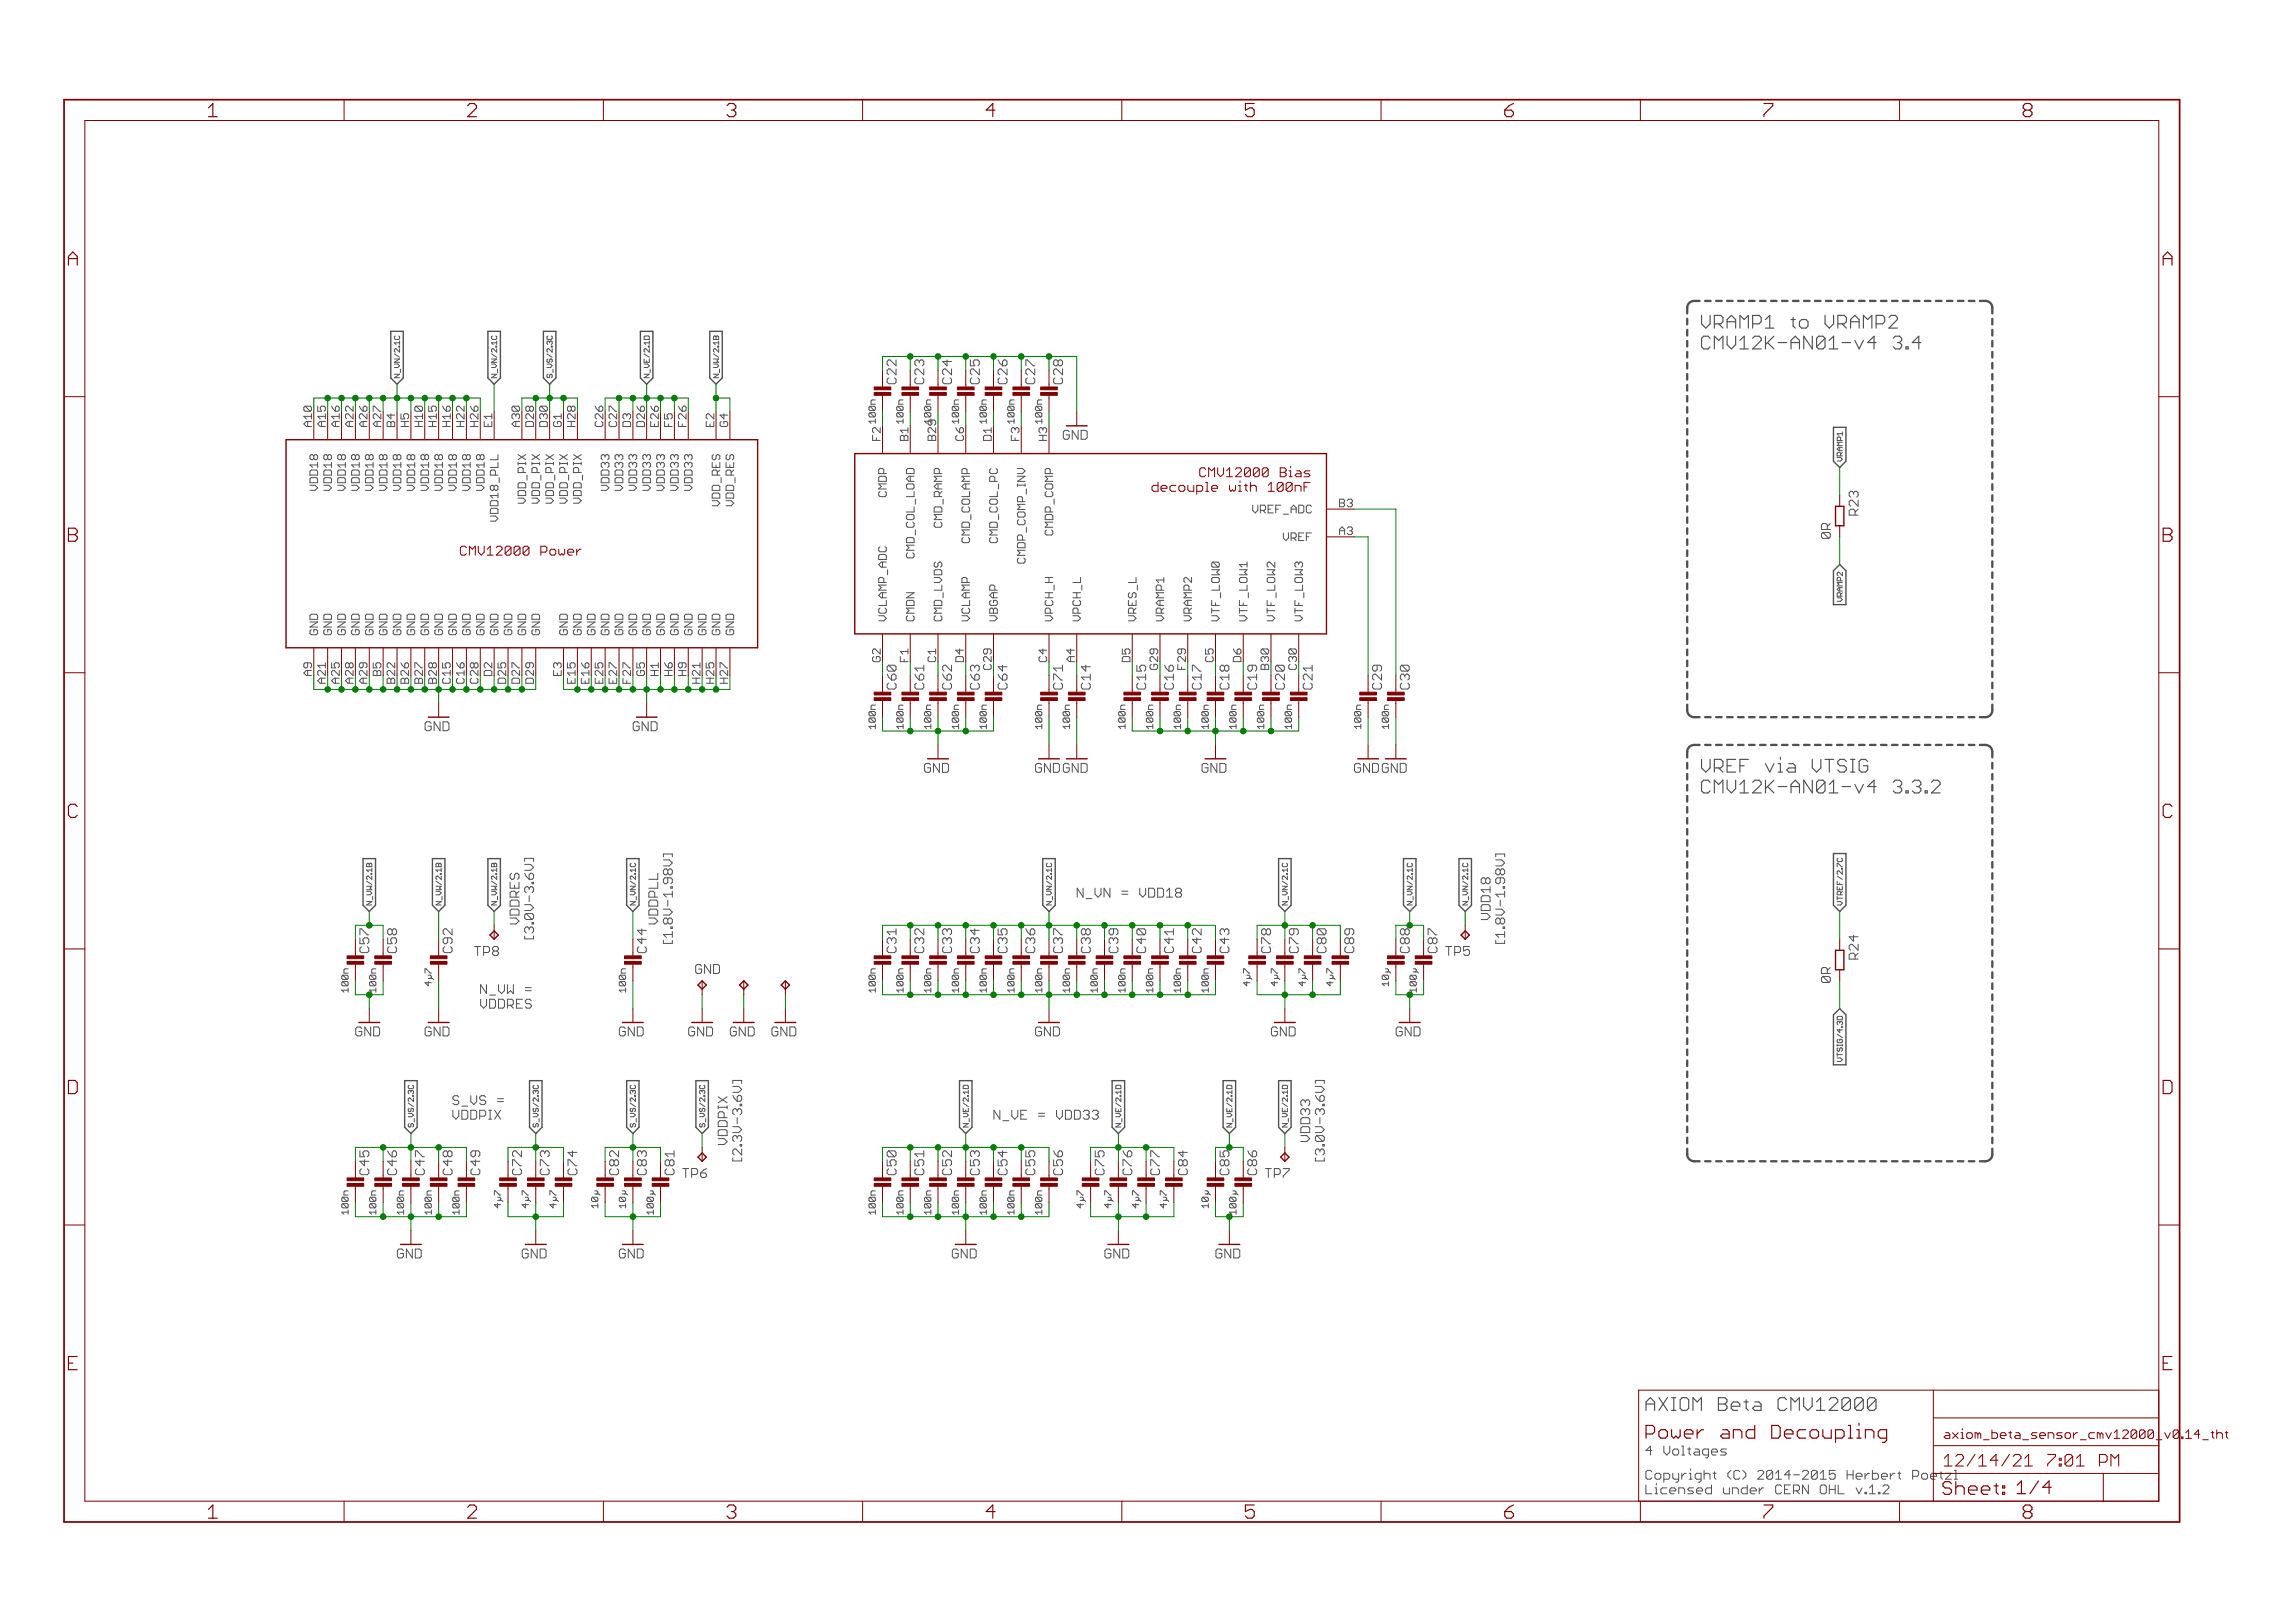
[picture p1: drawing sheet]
<svg xmlns="http://www.w3.org/2000/svg" width="420mm" height="297mm" viewBox="0 0 420 297" stroke-linecap="round" stroke-linejoin="round" font-family="sans-serif">
<defs><g id="words">
<g font-size="3.7" fill="#800000">
<text x="38.4" y="21.4">1</text>
<text x="85.8" y="21.4">2</text>
<text x="133.3" y="21.4">3</text>
<text x="180.8" y="21.4">4</text>
<text x="228.2" y="21.4">5</text>
<text x="275.7" y="21.4">6</text>
<text x="323.1" y="21.4">7</text>
<text x="370.6" y="21.4">8</text>
<text x="12.7" y="48.6">A</text>
<text x="396.2" y="48.6">A</text>
<text x="12.7" y="99.2">B</text>
<text x="396.2" y="99.2">B</text>
<text x="12.7" y="149.7">C</text>
<text x="396.2" y="149.7">C</text>
<text x="12.7" y="200.2">D</text>
<text x="396.2" y="200.2">D</text>
<text x="12.7" y="250.8">E</text>
<text x="396.2" y="250.8">E</text>
<text x="38.4" y="277.9">1</text>
<text x="85.8" y="277.9">2</text>
<text x="133.3" y="277.9">3</text>
<text x="180.8" y="277.9">4</text>
<text x="228.2" y="277.9">5</text>
<text x="275.7" y="277.9">6</text>
<text x="323.1" y="277.9">7</text>
<text x="370.6" y="277.9">8</text>
</g>
<g font-size="3.6" fill="#505050">
<text x="311.6" y="60.2">VRAMP1 to VRAMP2</text>
<text x="311.6" y="64">CMV12K-AN01-v4</text>
<text x="344" y="64">3.4</text>
<text x="311.6" y="141.4">VREF via VTSIG</text>
<text x="311.6" y="145.2">CMV12K-AN01-v4</text>
<text x="344" y="145.2">3.3.2</text>
<text x="301.5" y="258.2">AXIOM Beta CMV12000</text>
</g>
<g font-size="3.6" fill="#800000">
<text x="301.5" y="263.3">Power and Decoupling</text>
<text x="355.8" y="273.6">Sheet: 1/4</text>
</g>
<g font-size="3.2" fill="#800000">
<text x="356.1" y="268.4">12/14/21</text>
<text x="373.6" y="268.4">7:01 PM</text>
</g>
<g font-size="2.5" fill="#505050">
<text x="164.3" y="70.3" transform="rotate(-90 164.3 70.3)">C22</text>
<text x="169.4" y="70.3" transform="rotate(-90 169.4 70.3)">C23</text>
<text x="174.5" y="70.3" transform="rotate(-90 174.5 70.3)">C24</text>
<text x="179.6" y="70.3" transform="rotate(-90 179.6 70.3)">C25</text>
<text x="184.6" y="70.3" transform="rotate(-90 184.6 70.3)">C26</text>
<text x="189.7" y="70.3" transform="rotate(-90 189.7 70.3)">C27</text>
<text x="194.8" y="70.3" transform="rotate(-90 194.8 70.3)">C28</text>
<text x="340.5" y="94.1" transform="rotate(-90 340.5 94.1)">R23</text>
<text x="335.4" y="98.5" transform="rotate(-90 335.4 98.5)">0R</text>
<text x="164.3" y="126.2" transform="rotate(-90 164.3 126.2)">C60</text>
<text x="169.4" y="126.2" transform="rotate(-90 169.4 126.2)">C61</text>
<text x="174.5" y="126.2" transform="rotate(-90 174.5 126.2)">C62</text>
<text x="179.6" y="126.2" transform="rotate(-90 179.6 126.2)">C63</text>
<text x="184.6" y="126.2" transform="rotate(-90 184.6 126.2)">C64</text>
<text x="194.8" y="126.2" transform="rotate(-90 194.8 126.2)">C71</text>
<text x="199.9" y="126.2" transform="rotate(-90 199.9 126.2)">C14</text>
<text x="197.3" y="164.3">N_VN = VDD18</text>
<text x="95.3" y="168.8" transform="rotate(-90 95.3 168.8)">VDDRES</text>
<text x="98" y="172.5" transform="rotate(-90 98 172.5)">[3.0V-3.6V]</text>
<text x="120.7" y="168.8" transform="rotate(-90 120.7 168.8)">VDDPLL</text>
<text x="123.4" y="173.3" transform="rotate(-90 123.4 173.3)">[1.8V-1.98V]</text>
<text x="273.1" y="168" transform="rotate(-90 273.1 168)">VDD18</text>
<text x="275.8" y="173.3" transform="rotate(-90 275.8 173.3)">[1.8V-1.98V]</text>
<text x="87.4" y="174.9">TP8</text>
<text x="127.5" y="178.2">GND</text>
<text x="164.3" y="174.4" transform="rotate(-90 164.3 174.4)">C31</text>
<text x="169.4" y="174.4" transform="rotate(-90 169.4 174.4)">C32</text>
<text x="174.5" y="174.4" transform="rotate(-90 174.5 174.4)">C33</text>
<text x="179.6" y="174.4" transform="rotate(-90 179.6 174.4)">C34</text>
<text x="184.6" y="174.4" transform="rotate(-90 184.6 174.4)">C35</text>
<text x="189.7" y="174.4" transform="rotate(-90 189.7 174.4)">C36</text>
<text x="194.8" y="174.4" transform="rotate(-90 194.8 174.4)">C37</text>
<text x="199.9" y="174.4" transform="rotate(-90 199.9 174.4)">C38</text>
<text x="205" y="174.4" transform="rotate(-90 205 174.4)">C39</text>
<text x="265.2" y="174.9">TP5</text>
<text x="335.4" y="179.7" transform="rotate(-90 335.4 179.7)">0R</text>
<text x="340.5" y="175.4" transform="rotate(-90 340.5 175.4)">R24</text>
<text x="88.1" y="181.9">N_VW =</text>
<text x="88.1" y="184.6">VDDRES</text>
<text x="83.1" y="202.2">S_VS =</text>
<text x="83.1" y="204.9">VDDPIX</text>
<text x="133.4" y="209.4" transform="rotate(-90 133.4 209.4)">VDDPIX</text>
<text x="182.1" y="204.9">N_VE = VDD33</text>
<text x="240.1" y="208.7" transform="rotate(-90 240.1 208.7)">VDD33</text>
<text x="123.7" y="215.1" transform="rotate(-90 123.7 215.1)">C81</text>
<text x="125.5" y="215.6">TP6</text>
<text x="136.1" y="213.2" transform="rotate(-90 136.1 213.2)">[2.3V-3.6V]</text>
<text x="164.3" y="215.1" transform="rotate(-90 164.3 215.1)">C50</text>
<text x="169.4" y="215.1" transform="rotate(-90 169.4 215.1)">C51</text>
<text x="174.5" y="215.1" transform="rotate(-90 174.5 215.1)">C52</text>
<text x="179.6" y="215.1" transform="rotate(-90 179.6 215.1)">C53</text>
<text x="184.6" y="215.1" transform="rotate(-90 184.6 215.1)">C54</text>
<text x="189.7" y="215.1" transform="rotate(-90 189.7 215.1)">C55</text>
<text x="194.8" y="215.1" transform="rotate(-90 194.8 215.1)">C56</text>
<text x="202.4" y="215.1" transform="rotate(-90 202.4 215.1)">C75</text>
<text x="232.2" y="215.6">TP7</text>
<text x="242.7" y="213.2" transform="rotate(-90 242.7 213.2)">[3.0V-3.6V]</text>
<text x="301.5" y="266.4">4 Voltages</text>
<text x="301.5" y="270.8">Copyright (C) 2014-2015 Herbert Poe</text>
<text x="301.5" y="273.5">Licensed under CERN OHL v.1.2</text>
</g>
<g font-size="2.5" fill="#800000">
<text x="194.8" y="80.5">GND</text>
<text x="212" y="90">decouple with 100nF</text>
<text x="221" y="87.3">CMV12000 Bias</text>
<text x="85.2" y="101.7">CMV12000 Power</text>
<text x="253.2" y="126.2" transform="rotate(-90 253.2 126.2)">C29</text>
<text x="258.3" y="126.2" transform="rotate(-90 258.3 126.2)">C30</text>
<text x="78" y="133.8">GND</text>
<text x="116.1" y="133.8">GND</text>
<text x="169.4" y="141.4">GND</text>
<text x="189.7" y="141.4">GND GND</text>
<text x="220.2" y="141.4">GND</text>
<text x="248.1" y="141.4">GND GND</text>
<text x="83.1" y="174.4" transform="rotate(-90 83.1 174.4)">C92</text>
<text x="118.6" y="174.4" transform="rotate(-90 118.6 174.4)">C44</text>
<text x="65.3" y="189.7">GND</text>
<text x="78" y="189.7">GND</text>
<text x="113.5" y="189.7">GND</text>
<text x="126.2" y="189.7">GND</text>
<text x="133.8" y="189.7">GND</text>
<text x="141.5" y="189.7">GND</text>
<text x="189.7" y="189.7">GND</text>
<text x="232.9" y="189.7">GND</text>
<text x="255.8" y="189.7">GND</text>
<text x="72.9" y="230.3">GND</text>
<text x="95.8" y="230.3">GND</text>
<text x="113.5" y="230.3">GND</text>
<text x="174.5" y="230.3">GND</text>
<text x="202.4" y="230.3">GND</text>
<text x="222.7" y="230.3">GND</text>
<text x="354.1" y="270.8">tzl</text>
</g>
<g font-size="2.5" fill="#008000">
<text x="210" y="126.2" transform="rotate(-90 210 126.2)">C15</text>
<text x="215.1" y="126.2" transform="rotate(-90 215.1 126.2)">C16</text>
<text x="220.2" y="126.2" transform="rotate(-90 220.2 126.2)">C17</text>
<text x="225.3" y="126.2" transform="rotate(-90 225.3 126.2)">C18</text>
<text x="230.4" y="126.2" transform="rotate(-90 230.4 126.2)">C19</text>
<text x="235.4" y="126.2" transform="rotate(-90 235.4 126.2)">C20</text>
<text x="240.5" y="126.2" transform="rotate(-90 240.5 126.2)">C21</text>
<text x="67.8" y="174.4" transform="rotate(-90 67.8 174.4)">C57</text>
<text x="72.9" y="174.4" transform="rotate(-90 72.9 174.4)">C58</text>
<text x="210" y="174.4" transform="rotate(-90 210 174.4)">C40</text>
<text x="215.1" y="174.4" transform="rotate(-90 215.1 174.4)">C41</text>
<text x="220.2" y="174.4" transform="rotate(-90 220.2 174.4)">C42</text>
<text x="225.3" y="174.4" transform="rotate(-90 225.3 174.4)">C43</text>
<text x="232.9" y="174.4" transform="rotate(-90 232.9 174.4)">C78</text>
<text x="238" y="174.4" transform="rotate(-90 238 174.4)">C79</text>
<text x="243.1" y="174.4" transform="rotate(-90 243.1 174.4)">C80</text>
<text x="248.1" y="174.4" transform="rotate(-90 248.1 174.4)">C89</text>
<text x="258.3" y="174.4" transform="rotate(-90 258.3 174.4)">C88</text>
<text x="263.4" y="174.4" transform="rotate(-90 263.4 174.4)">C87</text>
<text x="67.8" y="215.1" transform="rotate(-90 67.8 215.1)">C45</text>
<text x="72.9" y="215.1" transform="rotate(-90 72.9 215.1)">C46</text>
<text x="78" y="215.1" transform="rotate(-90 78 215.1)">C47</text>
<text x="83.1" y="215.1" transform="rotate(-90 83.1 215.1)">C48</text>
<text x="88.1" y="215.1" transform="rotate(-90 88.1 215.1)">C49</text>
<text x="95.8" y="215.1" transform="rotate(-90 95.8 215.1)">C72</text>
<text x="100.8" y="215.1" transform="rotate(-90 100.8 215.1)">C73</text>
<text x="105.9" y="215.1" transform="rotate(-90 105.9 215.1)">C74</text>
<text x="113.5" y="215.1" transform="rotate(-90 113.5 215.1)">C82</text>
<text x="118.6" y="215.1" transform="rotate(-90 118.6 215.1)">C83</text>
<text x="207.5" y="215.1" transform="rotate(-90 207.5 215.1)">C76</text>
<text x="212.6" y="215.1" transform="rotate(-90 212.6 215.1)">C77</text>
<text x="217.7" y="215.1" transform="rotate(-90 217.7 215.1)">C84</text>
<text x="225.3" y="215.1" transform="rotate(-90 225.3 215.1)">C85</text>
<text x="230.4" y="215.1" transform="rotate(-90 230.4 215.1)">C86</text>
</g>
<g font-size="2.3" fill="#800000">
<text x="356.1" y="263.3">axiom_beta_sensor_cmv12000_v</text>
<text x="395.8" y="263.3">0.14_tht</text>
</g>
<g font-size="2.1" fill="#505050">
<text x="57.3" y="78.1" transform="rotate(-90 57.3 78.1)">A10</text>
<text x="59.8" y="78.1" transform="rotate(-90 59.8 78.1)">A15</text>
<text x="62.4" y="78.1" transform="rotate(-90 62.4 78.1)">A16</text>
<text x="64.9" y="78.1" transform="rotate(-90 64.9 78.1)">A22</text>
<text x="67.5" y="78.1" transform="rotate(-90 67.5 78.1)">A26</text>
<text x="70" y="78.1" transform="rotate(-90 70 78.1)">A27</text>
<text x="72.5" y="78.1" transform="rotate(-90 72.5 78.1)">B4</text>
<text x="75.1" y="78.1" transform="rotate(-90 75.1 78.1)">H5</text>
<text x="77.6" y="78.1" transform="rotate(-90 77.6 78.1)">H10</text>
<text x="80.2" y="78.1" transform="rotate(-90 80.2 78.1)">H15</text>
<text x="82.7" y="78.1" transform="rotate(-90 82.7 78.1)">H16</text>
<text x="85.2" y="78.1" transform="rotate(-90 85.2 78.1)">H22</text>
<text x="87.8" y="78.1" transform="rotate(-90 87.8 78.1)">H26</text>
<text x="90.3" y="78.1" transform="rotate(-90 90.3 78.1)">E1</text>
<text x="95.4" y="78.1" transform="rotate(-90 95.4 78.1)">A30</text>
<text x="97.9" y="78.1" transform="rotate(-90 97.9 78.1)">D28</text>
<text x="100.5" y="78.1" transform="rotate(-90 100.5 78.1)">D30</text>
<text x="103" y="78.1" transform="rotate(-90 103 78.1)">G1</text>
<text x="105.6" y="78.1" transform="rotate(-90 105.6 78.1)">H28</text>
<text x="110.6" y="78.1" transform="rotate(-90 110.6 78.1)">C26</text>
<text x="113.2" y="78.1" transform="rotate(-90 113.2 78.1)">C27</text>
<text x="115.7" y="78.1" transform="rotate(-90 115.7 78.1)">D3</text>
<text x="118.3" y="78.1" transform="rotate(-90 118.3 78.1)">D26</text>
<text x="120.8" y="78.1" transform="rotate(-90 120.8 78.1)">E26</text>
<text x="123.3" y="78.1" transform="rotate(-90 123.3 78.1)">F5</text>
<text x="125.9" y="78.1" transform="rotate(-90 125.9 78.1)">F26</text>
<text x="131" y="78.1" transform="rotate(-90 131 78.1)">E2</text>
<text x="133.5" y="78.1" transform="rotate(-90 133.5 78.1)">G4</text>
<text x="161.4" y="80.7" transform="rotate(-90 161.4 80.7)">F2</text>
<text x="166.5" y="80.7" transform="rotate(-90 166.5 80.7)">B1</text>
<text x="171.6" y="80.7" transform="rotate(-90 171.6 80.7)">B29</text>
<text x="176.7" y="80.7" transform="rotate(-90 176.7 80.7)">C6</text>
<text x="181.7" y="80.7" transform="rotate(-90 181.7 80.7)">D1</text>
<text x="186.8" y="80.7" transform="rotate(-90 186.8 80.7)">F3</text>
<text x="191.9" y="80.7" transform="rotate(-90 191.9 80.7)">H3</text>
<text x="58.4" y="89.3" transform="rotate(-90 58.4 89.3)">VDD18</text>
<text x="61" y="89.3" transform="rotate(-90 61 89.3)">VDD18</text>
<text x="63.5" y="89.3" transform="rotate(-90 63.5 89.3)">VDD18</text>
<text x="66" y="89.3" transform="rotate(-90 66 89.3)">VDD18</text>
<text x="68.6" y="89.3" transform="rotate(-90 68.6 89.3)">VDD18</text>
<text x="71.1" y="89.3" transform="rotate(-90 71.1 89.3)">VDD18</text>
<text x="73.7" y="89.3" transform="rotate(-90 73.7 89.3)">VDD18</text>
<text x="76.2" y="89.3" transform="rotate(-90 76.2 89.3)">VDD18</text>
<text x="78.7" y="89.3" transform="rotate(-90 78.7 89.3)">VDD18</text>
<text x="81.3" y="89.3" transform="rotate(-90 81.3 89.3)">VDD18</text>
<text x="83.8" y="89.3" transform="rotate(-90 83.8 89.3)">VDD18</text>
<text x="86.4" y="89.3" transform="rotate(-90 86.4 89.3)">VDD18</text>
<text x="88.9" y="89.3" transform="rotate(-90 88.9 89.3)">VDD18</text>
<text x="111.8" y="89.3" transform="rotate(-90 111.8 89.3)">VDD33</text>
<text x="114.3" y="89.3" transform="rotate(-90 114.3 89.3)">VDD33</text>
<text x="116.8" y="89.3" transform="rotate(-90 116.8 89.3)">VDD33</text>
<text x="119.4" y="89.3" transform="rotate(-90 119.4 89.3)">VDD33</text>
<text x="121.9" y="89.3" transform="rotate(-90 121.9 89.3)">VDD33</text>
<text x="124.4" y="89.3" transform="rotate(-90 124.4 89.3)">VDD33</text>
<text x="127" y="89.3" transform="rotate(-90 127 89.3)">VDD33</text>
<text x="91.4" y="94.4" transform="rotate(-90 91.4 94.4)">VDD18_PLL</text>
<text x="96.5" y="91.8" transform="rotate(-90 96.5 91.8)">VDD_PIX</text>
<text x="99.1" y="91.8" transform="rotate(-90 99.1 91.8)">VDD_PIX</text>
<text x="101.6" y="91.8" transform="rotate(-90 101.6 91.8)">VDD_PIX</text>
<text x="104.1" y="91.8" transform="rotate(-90 104.1 91.8)">VDD_PIX</text>
<text x="106.7" y="91.8" transform="rotate(-90 106.7 91.8)">VDD_PIX</text>
<text x="132.1" y="91.8" transform="rotate(-90 132.1 91.8)">VDD_RES</text>
<text x="134.6" y="91.8" transform="rotate(-90 134.6 91.8)">VDD_RES</text>
<text x="162.5" y="90.5" transform="rotate(-90 162.5 90.5)">CMDP</text>
<text x="172.7" y="95.7" transform="rotate(-90 172.7 95.7)">CMD_RAMP</text>
<text x="230.4" y="93.9">VREF_ADC</text>
<text x="245.4" y="92.8">B3</text>
<text x="167.6" y="100.8" transform="rotate(-90 167.6 100.8)">CMD_COL_LOAD</text>
<text x="177.8" y="98.3" transform="rotate(-90 177.8 98.3)">CMD_COLAMP</text>
<text x="182.9" y="98.3" transform="rotate(-90 182.9 98.3)">CMD_COL_PC</text>
<text x="193" y="97" transform="rotate(-90 193 97)">CMDP_COMP</text>
<text x="235.6" y="99">VREF</text>
<text x="245.4" y="97.9">A3</text>
<text x="187.9" y="102.1" transform="rotate(-90 187.9 102.1)">CMDP_COMP_INV</text>
<text x="162.5" y="113.7" transform="rotate(-90 162.5 113.7)">VCLAMP_ADC</text>
<text x="167.6" y="113.7" transform="rotate(-90 167.6 113.7)">CMDN</text>
<text x="172.7" y="113.7" transform="rotate(-90 172.7 113.7)">CMD_LVDS</text>
<text x="177.8" y="113.7" transform="rotate(-90 177.8 113.7)">VCLAMP</text>
<text x="182.9" y="113.7" transform="rotate(-90 182.9 113.7)">VBGAP</text>
<text x="193" y="113.7" transform="rotate(-90 193 113.7)">VPCH_H</text>
<text x="198.1" y="113.7" transform="rotate(-90 198.1 113.7)">VPCH_L</text>
<text x="208.3" y="113.7" transform="rotate(-90 208.3 113.7)">VRES_L</text>
<text x="213.3" y="113.7" transform="rotate(-90 213.3 113.7)">VRAMP1</text>
<text x="218.4" y="113.7" transform="rotate(-90 218.4 113.7)">VRAMP2</text>
<text x="223.5" y="113.7" transform="rotate(-90 223.5 113.7)">VTF_LOW0</text>
<text x="228.6" y="113.7" transform="rotate(-90 228.6 113.7)">VTF_LOW1</text>
<text x="233.7" y="113.7" transform="rotate(-90 233.7 113.7)">VTF_LOW2</text>
<text x="238.7" y="113.7" transform="rotate(-90 238.7 113.7)">VTF_LOW3</text>
<text x="58.4" y="116.2" transform="rotate(-90 58.4 116.2)">GND</text>
<text x="61" y="116.2" transform="rotate(-90 61 116.2)">GND</text>
<text x="63.5" y="116.2" transform="rotate(-90 63.5 116.2)">GND</text>
<text x="66" y="116.2" transform="rotate(-90 66 116.2)">GND</text>
<text x="68.6" y="116.2" transform="rotate(-90 68.6 116.2)">GND</text>
<text x="71.1" y="116.2" transform="rotate(-90 71.1 116.2)">GND</text>
<text x="73.7" y="116.2" transform="rotate(-90 73.7 116.2)">GND</text>
<text x="76.2" y="116.2" transform="rotate(-90 76.2 116.2)">GND</text>
<text x="78.7" y="116.2" transform="rotate(-90 78.7 116.2)">GND</text>
<text x="81.3" y="116.2" transform="rotate(-90 81.3 116.2)">GND</text>
<text x="83.8" y="116.2" transform="rotate(-90 83.8 116.2)">GND</text>
<text x="86.4" y="116.2" transform="rotate(-90 86.4 116.2)">GND</text>
<text x="88.9" y="116.2" transform="rotate(-90 88.9 116.2)">GND</text>
<text x="91.4" y="116.2" transform="rotate(-90 91.4 116.2)">GND</text>
<text x="94" y="116.2" transform="rotate(-90 94 116.2)">GND</text>
<text x="96.5" y="116.2" transform="rotate(-90 96.5 116.2)">GND</text>
<text x="99.1" y="116.2" transform="rotate(-90 99.1 116.2)">GND</text>
<text x="104.1" y="116.2" transform="rotate(-90 104.1 116.2)">GND</text>
<text x="106.7" y="116.2" transform="rotate(-90 106.7 116.2)">GND</text>
<text x="109.2" y="116.2" transform="rotate(-90 109.2 116.2)">GND</text>
<text x="111.8" y="116.2" transform="rotate(-90 111.8 116.2)">GND</text>
<text x="114.3" y="116.2" transform="rotate(-90 114.3 116.2)">GND</text>
<text x="116.8" y="116.2" transform="rotate(-90 116.8 116.2)">GND</text>
<text x="119.4" y="116.2" transform="rotate(-90 119.4 116.2)">GND</text>
<text x="121.9" y="116.2" transform="rotate(-90 121.9 116.2)">GND</text>
<text x="124.4" y="116.2" transform="rotate(-90 124.4 116.2)">GND</text>
<text x="127" y="116.2" transform="rotate(-90 127 116.2)">GND</text>
<text x="129.5" y="116.2" transform="rotate(-90 129.5 116.2)">GND</text>
<text x="132.1" y="116.2" transform="rotate(-90 132.1 116.2)">GND</text>
<text x="134.6" y="116.2" transform="rotate(-90 134.6 116.2)">GND</text>
<text x="57.3" y="123.5" transform="rotate(-90 57.3 123.5)">A9</text>
<text x="59.8" y="124.8" transform="rotate(-90 59.8 124.8)">A21</text>
<text x="62.4" y="124.8" transform="rotate(-90 62.4 124.8)">A25</text>
<text x="64.9" y="124.8" transform="rotate(-90 64.9 124.8)">A28</text>
<text x="67.5" y="124.8" transform="rotate(-90 67.5 124.8)">A29</text>
<text x="70" y="123.5" transform="rotate(-90 70 123.5)">B5</text>
<text x="72.5" y="124.8" transform="rotate(-90 72.5 124.8)">B22</text>
<text x="75.1" y="124.8" transform="rotate(-90 75.1 124.8)">B26</text>
<text x="77.6" y="124.8" transform="rotate(-90 77.6 124.8)">B27</text>
<text x="80.2" y="124.8" transform="rotate(-90 80.2 124.8)">B28</text>
<text x="82.7" y="124.8" transform="rotate(-90 82.7 124.8)">C15</text>
<text x="85.2" y="124.8" transform="rotate(-90 85.2 124.8)">C16</text>
<text x="87.8" y="124.8" transform="rotate(-90 87.8 124.8)">C28</text>
<text x="90.3" y="123.5" transform="rotate(-90 90.3 123.5)">D2</text>
<text x="92.9" y="124.8" transform="rotate(-90 92.9 124.8)">D25</text>
<text x="95.4" y="124.8" transform="rotate(-90 95.4 124.8)">D27</text>
<text x="97.9" y="124.8" transform="rotate(-90 97.9 124.8)">D29</text>
<text x="103" y="123.5" transform="rotate(-90 103 123.5)">E3</text>
<text x="105.6" y="124.8" transform="rotate(-90 105.6 124.8)">E15</text>
<text x="108.1" y="124.8" transform="rotate(-90 108.1 124.8)">E16</text>
<text x="110.6" y="124.8" transform="rotate(-90 110.6 124.8)">E25</text>
<text x="113.2" y="124.8" transform="rotate(-90 113.2 124.8)">E27</text>
<text x="115.7" y="124.8" transform="rotate(-90 115.7 124.8)">F27</text>
<text x="118.3" y="123.5" transform="rotate(-90 118.3 123.5)">G5</text>
<text x="120.8" y="123.5" transform="rotate(-90 120.8 123.5)">H1</text>
<text x="123.3" y="123.5" transform="rotate(-90 123.3 123.5)">H6</text>
<text x="125.9" y="123.5" transform="rotate(-90 125.9 123.5)">H9</text>
<text x="128.4" y="124.8" transform="rotate(-90 128.4 124.8)">H21</text>
<text x="131" y="124.8" transform="rotate(-90 131 124.8)">H25</text>
<text x="133.5" y="124.8" transform="rotate(-90 133.5 124.8)">H27</text>
<text x="161.4" y="120.9" transform="rotate(-90 161.4 120.9)">G2</text>
<text x="166.5" y="120.9" transform="rotate(-90 166.5 120.9)">F1</text>
<text x="171.6" y="120.9" transform="rotate(-90 171.6 120.9)">C1</text>
<text x="176.7" y="120.9" transform="rotate(-90 176.7 120.9)">D4</text>
<text x="181.7" y="122.2" transform="rotate(-90 181.7 122.2)">C29</text>
<text x="191.9" y="120.9" transform="rotate(-90 191.9 120.9)">C4</text>
<text x="197" y="120.9" transform="rotate(-90 197 120.9)">A4</text>
<text x="207.1" y="120.9" transform="rotate(-90 207.1 120.9)">D5</text>
<text x="212.2" y="122.2" transform="rotate(-90 212.2 122.2)">G29</text>
<text x="217.3" y="122.2" transform="rotate(-90 217.3 122.2)">F29</text>
<text x="222.4" y="120.9" transform="rotate(-90 222.4 120.9)">C5</text>
<text x="227.5" y="120.9" transform="rotate(-90 227.5 120.9)">D6</text>
<text x="232.5" y="122.2" transform="rotate(-90 232.5 122.2)">B30</text>
<text x="237.6" y="122.2" transform="rotate(-90 237.6 122.2)">C30</text>
</g>
<g font-size="1.8" fill="#505050">
<text x="160.5" y="77.2" transform="rotate(-90 160.5 77.2)">100n</text>
<text x="165.6" y="77.2" transform="rotate(-90 165.6 77.2)">100n</text>
<text x="170.7" y="77.2" transform="rotate(-90 170.7 77.2)">100n</text>
<text x="175.8" y="77.2" transform="rotate(-90 175.8 77.2)">100n</text>
<text x="180.8" y="77.2" transform="rotate(-90 180.8 77.2)">100n</text>
<text x="185.9" y="77.2" transform="rotate(-90 185.9 77.2)">100n</text>
<text x="191" y="77.2" transform="rotate(-90 191 77.2)">100n</text>
<text x="160.5" y="133" transform="rotate(-90 160.5 133)">100n</text>
<text x="165.6" y="133" transform="rotate(-90 165.6 133)">100n</text>
<text x="170.7" y="133" transform="rotate(-90 170.7 133)">100n</text>
<text x="175.8" y="133" transform="rotate(-90 175.8 133)">100n</text>
<text x="180.8" y="133" transform="rotate(-90 180.8 133)">100n</text>
<text x="191" y="133" transform="rotate(-90 191 133)">100n</text>
<text x="196.1" y="133" transform="rotate(-90 196.1 133)">100n</text>
<text x="206.2" y="133" transform="rotate(-90 206.2 133)">100n</text>
<text x="211.3" y="133" transform="rotate(-90 211.3 133)">100n</text>
<text x="216.4" y="133" transform="rotate(-90 216.4 133)">100n</text>
<text x="221.5" y="133" transform="rotate(-90 221.5 133)">100n</text>
<text x="226.5" y="133" transform="rotate(-90 226.5 133)">100n</text>
<text x="231.6" y="133" transform="rotate(-90 231.6 133)">100n</text>
<text x="236.7" y="133" transform="rotate(-90 236.7 133)">100n</text>
<text x="249.4" y="133" transform="rotate(-90 249.4 133)">100n</text>
<text x="254.5" y="133" transform="rotate(-90 254.5 133)">100n</text>
<text x="64" y="181.3" transform="rotate(-90 64 181.3)">100n</text>
<text x="69.1" y="181.3" transform="rotate(-90 69.1 181.3)">100n</text>
<text x="79.2" y="180.2" transform="rotate(-90 79.2 180.2)">4µ7</text>
<text x="114.8" y="181.3" transform="rotate(-90 114.8 181.3)">100n</text>
<text x="160.5" y="181.3" transform="rotate(-90 160.5 181.3)">100n</text>
<text x="165.6" y="181.3" transform="rotate(-90 165.6 181.3)">100n</text>
<text x="170.7" y="181.3" transform="rotate(-90 170.7 181.3)">100n</text>
<text x="175.8" y="181.3" transform="rotate(-90 175.8 181.3)">100n</text>
<text x="180.8" y="181.3" transform="rotate(-90 180.8 181.3)">100n</text>
<text x="185.9" y="181.3" transform="rotate(-90 185.9 181.3)">100n</text>
<text x="191" y="181.3" transform="rotate(-90 191 181.3)">100n</text>
<text x="196.1" y="181.3" transform="rotate(-90 196.1 181.3)">100n</text>
<text x="201.2" y="181.3" transform="rotate(-90 201.2 181.3)">100n</text>
<text x="206.2" y="181.3" transform="rotate(-90 206.2 181.3)">100n</text>
<text x="211.3" y="181.3" transform="rotate(-90 211.3 181.3)">100n</text>
<text x="216.4" y="181.3" transform="rotate(-90 216.4 181.3)">100n</text>
<text x="221.5" y="181.3" transform="rotate(-90 221.5 181.3)">100n</text>
<text x="229.1" y="180.2" transform="rotate(-90 229.1 180.2)">4µ7</text>
<text x="234.2" y="180.2" transform="rotate(-90 234.2 180.2)">4µ7</text>
<text x="239.2" y="180.2" transform="rotate(-90 239.2 180.2)">4µ7</text>
<text x="244.3" y="180.2" transform="rotate(-90 244.3 180.2)">4µ7</text>
<text x="254.5" y="180.2" transform="rotate(-90 254.5 180.2)">10µ</text>
<text x="259.6" y="181.3" transform="rotate(-90 259.6 181.3)">100µ</text>
<text x="64" y="221.9" transform="rotate(-90 64 221.9)">100n</text>
<text x="69.1" y="221.9" transform="rotate(-90 69.1 221.9)">100n</text>
<text x="74.2" y="221.9" transform="rotate(-90 74.2 221.9)">100n</text>
<text x="79.2" y="221.9" transform="rotate(-90 79.2 221.9)">100n</text>
<text x="84.3" y="221.9" transform="rotate(-90 84.3 221.9)">100n</text>
<text x="91.9" y="220.8" transform="rotate(-90 91.9 220.8)">4µ7</text>
<text x="97" y="220.8" transform="rotate(-90 97 220.8)">4µ7</text>
<text x="102.1" y="220.8" transform="rotate(-90 102.1 220.8)">4µ7</text>
<text x="109.7" y="220.8" transform="rotate(-90 109.7 220.8)">10µ</text>
<text x="114.8" y="220.8" transform="rotate(-90 114.8 220.8)">10µ</text>
<text x="119.9" y="221.9" transform="rotate(-90 119.9 221.9)">100µ</text>
<text x="160.5" y="221.9" transform="rotate(-90 160.5 221.9)">100n</text>
<text x="165.6" y="221.9" transform="rotate(-90 165.6 221.9)">100n</text>
<text x="170.7" y="221.9" transform="rotate(-90 170.7 221.9)">100n</text>
<text x="175.8" y="221.9" transform="rotate(-90 175.8 221.9)">100n</text>
<text x="180.8" y="221.9" transform="rotate(-90 180.8 221.9)">100n</text>
<text x="185.9" y="221.9" transform="rotate(-90 185.9 221.9)">100n</text>
<text x="191" y="221.9" transform="rotate(-90 191 221.9)">100n</text>
<text x="198.6" y="220.8" transform="rotate(-90 198.6 220.8)">4µ7</text>
<text x="203.7" y="220.8" transform="rotate(-90 203.7 220.8)">4µ7</text>
<text x="208.8" y="220.8" transform="rotate(-90 208.8 220.8)">4µ7</text>
<text x="213.8" y="220.8" transform="rotate(-90 213.8 220.8)">4µ7</text>
<text x="221.5" y="220.8" transform="rotate(-90 221.5 220.8)">10µ</text>
<text x="226.5" y="221.9" transform="rotate(-90 226.5 221.9)">100µ</text>
</g>
<g font-size="1.4" fill="#505050">
<text x="73.4" y="69.2" transform="rotate(-90 73.4 69.2)">N_VN/2.1C</text>
<text x="91.2" y="69.2" transform="rotate(-90 91.2 69.2)">N_VN/2.1C</text>
<text x="101.3" y="69.2" transform="rotate(-90 101.3 69.2)">S_VS/2.3C</text>
<text x="119.1" y="69.2" transform="rotate(-90 119.1 69.2)">N_VE/2.1D</text>
<text x="131.8" y="69.2" transform="rotate(-90 131.8 69.2)">N_VW/2.1B</text>
<text x="337.5" y="84.4" transform="rotate(-90 337.5 84.4)">VRAMP1</text>
<text x="337.5" y="109.5" transform="rotate(-90 337.5 109.5)">VRAMP2</text>
<text x="68.3" y="165.7" transform="rotate(-90 68.3 165.7)">N_VW/2.1B</text>
<text x="81" y="165.7" transform="rotate(-90 81 165.7)">N_VW/2.1B</text>
<text x="91.2" y="165.7" transform="rotate(-90 91.2 165.7)">N_VW/2.1B</text>
<text x="116.6" y="165.7" transform="rotate(-90 116.6 165.7)">N_VN/2.1C</text>
<text x="192.8" y="165.7" transform="rotate(-90 192.8 165.7)">N_VN/2.1C</text>
<text x="235.9" y="165.7" transform="rotate(-90 235.9 165.7)">N_VN/2.1C</text>
<text x="258.8" y="165.7" transform="rotate(-90 258.8 165.7)">N_VN/2.1C</text>
<text x="269" y="165.7" transform="rotate(-90 269 165.7)">N_VN/2.1C</text>
<text x="337.5" y="165.7" transform="rotate(-90 337.5 165.7)">VTREF/2.7C</text>
<text x="337.5" y="194.2" transform="rotate(-90 337.5 194.2)">VTSIG/4.3D</text>
<text x="75.9" y="206.3" transform="rotate(-90 75.9 206.3)">S_VS/2.3C</text>
<text x="98.8" y="206.3" transform="rotate(-90 98.8 206.3)">S_VS/2.3C</text>
<text x="116.6" y="206.3" transform="rotate(-90 116.6 206.3)">S_VS/2.3C</text>
<text x="129.3" y="206.3" transform="rotate(-90 129.3 206.3)">S_VS/2.3C</text>
<text x="177.5" y="206.3" transform="rotate(-90 177.5 206.3)">N_VE/2.1D</text>
<text x="205.5" y="206.3" transform="rotate(-90 205.5 206.3)">N_VE/2.1D</text>
<text x="225.8" y="206.3" transform="rotate(-90 225.8 206.3)">N_VE/2.1D</text>
<text x="235.9" y="206.3" transform="rotate(-90 235.9 206.3)">N_VE/2.1D</text>
</g>
</g></defs>
<g fill="none" stroke="#505050" stroke-width=".18">
<path d="M91.2 94.9l-.5 .5h-.9M131.8 92.1l-.5 .5h-.9M134.3 92.1l-.4 .5h-1M171 96.3l.3 .2h.9l.2-.2M176.1 98.6v.5l.2 .2h1l.2-.2v-.5M181.2 98.6v.5l.2 .2h1l.2-.2v-.5M191.3 97.2v.5l.3 .2h.9l.2-.2v-.5M229.3 92.5v.9l.5 .5M161.1 100.1l-.2 .2M162 100.1l.3 .2M165.9 101.4v.5l.3 .2h.9l.2-.2v-.5M186.3 102.4v.4l.2 .3h.9l.3-.3v-.4"/>
<path d="M337.3 109.7l-.3 .3h-.7M216 162.6l.3 .2v.3l-.3 .3 .3 .3v.2l-.3 .3M200.8 203.2l.3 .3v.3l-.3 .2 .3 .3v.3l-.3 .2M345.8 272v.3l-1.1 1.1h1.1"/>
</g>
<g fill="none" stroke="#505050" stroke-width=".42">
<path d="M308.9 58.4v1M311.1 55.1a1.95 1.95 0 0 0-1.9 .4 2.2 2.2 0 0 0-.3 1.9M312.2 55.1h1M314.2 55.1h1M316.2 55.1h1M318.2 55.1h1M320.2 55.1h1M322.2 55.1h1M324.2 55.1h1M326.2 55.1h1.1M328.3 55.1h1M330.3 55.1h1"/>
<path d="M332.3 55.1h1M334.3 55.1h1M336.3 55.1h1M338.3 55.1h1M340.3 55.1h1.1M342.3 55.1h1.1M344.4 55.1h1M346.4 55.1h1M348.4 55.1h1M350.4 55.1h1M352.4 55.1h1M354.4 55.1h1"/>
<path d="M356.4 55.1h1M358.4 55.1h1.1M360.4 55.1h1.1M362.5 55.1a1.97 1.97 0 0 1 2 .4 2.2 2.2 0 0 1 .2 1.9M364.7 58.4v1M308.9 60.4v1M308.9 62.4v1M308.9 64.4v1M308.9 66.4v1M308.9 68.5v1M308.9 70.5v1M308.9 72.5v1"/>
<path d="M308.9 74.5v1M308.9 76.5v1M308.9 78.5v1M364.7 60.4v1M364.7 62.4v1M364.7 64.4v1M364.7 66.4v1M364.7 68.5v1M364.7 70.5v1M364.7 72.5v1M364.7 74.5v1M364.7 76.5v1"/>
<path d="M364.7 78.5v1M308.9 80.6v1M308.9 82.6v1M308.9 84.6v1M308.9 86.6v1M308.9 88.6v1M308.9 90.6v1.1M308.9 92.7v1M308.9 94.7v1M308.9 96.7v1M308.9 98.7v1M364.7 80.6v1"/>
<path d="M364.7 82.6v1M364.7 84.6v1M364.7 86.6v1M364.7 88.6v1M364.7 90.6v1.1M364.7 92.7v1M364.7 94.7v1M364.7 96.7v1M364.7 98.7v1M308.9 100.7v1M308.9 102.7v1.1M308.9 104.8v1"/>
<path d="M308.9 106.8v1M308.9 108.8v1M308.9 110.8v1M308.9 112.8v1.1M308.9 114.9v1M308.9 116.9v1M308.9 118.9v1M364.7 100.7v1M364.7 102.7v1.1M364.7 104.8v1M364.7 106.8v1M364.7 108.8v1"/>
<path d="M364.7 110.8v1M364.7 112.8v1.1M364.7 114.9v1M364.7 116.9v1M364.7 118.9v1M308.9 129a1.97 1.97 0 0 0 .5 2 2.1 2.1 0 0 0 1.7 .3M308.9 120.9v1M308.9 122.9v1M308.9 124.9v1.1M308.9 127v1M308.9 139.6v1.1M311.1 136.3a2.01 2.01 0 0 0-1.9 .5 2.1 2.1 0 0 0-.3 1.8"/>
<path d="M312.2 136.3h1M312.2 131.3h1M314.2 136.3h1M314.2 131.3h1M316.2 136.3h1M316.2 131.3h1M318.2 136.3h1M318.2 131.3h1M320.2 136.3h1M320.2 131.3h1M322.2 136.3h1M322.2 131.3h1"/>
<path d="M324.2 136.3h1M324.2 131.3h1M326.2 136.3h1.1M326.2 131.3h1.1M328.3 136.3h1M328.3 131.3h1M330.3 136.3h1M330.3 131.3h1M332.3 136.3h1M332.3 131.3h1M334.3 136.3h1M334.3 131.3h1"/>
<path d="M336.3 136.3h1M336.3 131.3h1M338.3 136.3h1M338.3 131.3h1M340.3 136.3h1.1M340.3 131.3h1.1M342.3 136.3h1.1M342.3 131.3h1.1M344.4 136.3h1M344.4 131.3h1M346.4 136.3h1M346.4 131.3h1"/>
<path d="M348.4 136.3h1M348.4 131.3h1M350.4 136.3h1M350.4 131.3h1M352.4 136.3h1M352.4 131.3h1M354.4 136.3h1M354.4 131.3h1M356.4 136.3h1M356.4 131.3h1M358.4 136.3h1.1M358.4 131.3h1.1"/>
<path d="M360.4 136.3h1.1M360.4 131.3h1.1M362.5 136.3a2.03 2.03 0 0 1 2 .5 2.1 2.1 0 0 1 .2 1.8M364.7 129a1.97 1.97 0 0 1-.4 2 2.13 2.13 0 0 1-1.8 .3M364.7 120.9v1M364.7 122.9v1M364.7 124.9v1.1M364.7 127v1M364.7 139.6v1.1M308.9 141.6v1.1M308.9 143.7v1M308.9 145.7v1"/>
<path d="M308.9 147.7v1M308.9 149.7v1M308.9 151.7v1M308.9 153.8v1M308.9 155.8v1M308.9 157.8v1M308.9 159.8v1M364.7 141.6v1.1M364.7 143.7v1M364.7 145.7v1M364.7 147.7v1M364.7 149.7v1"/>
<path d="M364.7 151.7v1M364.7 153.8v1M364.7 155.8v1M364.7 157.8v1M364.7 159.8v1M308.9 161.8v1M308.9 163.8v1M308.9 165.9v1M308.9 167.9v1M308.9 169.9v1M308.9 171.9v1M308.9 173.9v1"/>
<path d="M308.9 175.9v1.1M308.9 177.9v1.1M308.9 180v1M364.7 161.8v1M364.7 163.8v1M364.7 165.9v1M364.7 167.9v1M364.7 169.9v1M364.7 171.9v1M364.7 173.9v1M364.7 175.9v1.1M364.7 177.9v1.1"/>
<path d="M364.7 180v1M308.9 182v1M308.9 184v1M308.9 186v1M308.9 188v1.1M308.9 190.1v1M308.9 192.1v1M308.9 194.1v1M308.9 196.1v1M308.9 198.1v1.1M364.7 182v1M364.7 184v1"/>
<path d="M364.7 186v1M364.7 188v1.1M364.7 190.1v1M364.7 192.1v1M364.7 194.1v1M364.7 196.1v1M364.7 198.1v1.1M308.9 210.2a1.97 1.97 0 0 0 .5 2 2.18 2.18 0 0 0 1.7 .3M308.9 200.2v1M308.9 202.2v1M308.9 204.2v1M308.9 206.2v1"/>
<path d="M308.9 208.2v1M312.2 212.5h1M314.2 212.5h1M316.2 212.5h1M318.2 212.5h1M320.2 212.5h1M322.2 212.5h1M324.2 212.5h1M326.2 212.5h1.1M328.3 212.5h1M330.3 212.5h1M332.3 212.5h1"/>
<path d="M334.3 212.5h1M336.3 212.5h1M338.3 212.5h1M340.3 212.5h1.1M342.3 212.5h1.1M344.4 212.5h1M346.4 212.5h1M348.4 212.5h1M350.4 212.5h1M352.4 212.5h1M354.4 212.5h1M356.4 212.5h1"/>
<path d="M358.4 212.5h1.1M360.4 212.5h1.1M364.7 210.2a1.97 1.97 0 0 1-.4 2 2.21 2.21 0 0 1-1.8 .3M364.7 200.2v1M364.7 202.2v1M364.7 204.2v1M364.7 206.2v1M364.7 208.2v1"/>
</g>
<path d="M347 57.7l.4 .4v.4l-1.6 1.5M343.1 61.5l-1.2 1.2h1.6M350.1 62.7h1.6M343.1 142.8l-1.2 1.2h1.6" fill="none" stroke="#505050" stroke-width=".21"/>
<g fill="none" stroke="#505050" stroke-width=".25">
<path d="M71.5 60.6h2.3v8.6l-1.1 1.1-1.2-1.1zM89.3 60.6h2.3v8.6l-1.1 1.1-1.2-1.1zM99.5 60.6h2.3v8.6l-1.2 1.1-1.1-1.1zM117.2 60.6h2.3v8.6l-1.1 1.1-1.2-1.1zM129.9 60.6h2.3v8.6l-1.1 1.1-1.2-1.1zM335.7 78.2h2.2v6.2l-1.1 1.2-1.1-1.2zM336.8 103.3l1.1 1.2v6.2h-2.2v-6.2zM66.5 157.1h2.2v8.6l-1.1 1.1-1.1-1.1zM79.2 157.1h2.2v8.6l-1.1 1.1-1.1-1.1zM89.3 157.1h2.3v8.6l-1.1 1.1-1.2-1.1zM114.7 157.1h2.3v8.6l-1.1 1.1-1.2-1.1zM190.9 157.1h2.3v8.6l-1.2 1.1-1.1-1.1z"/>
<path d="M234.1 157.1h2.3v8.6l-1.2 1.1-1.1-1.1zM256.9 157.1h2.3v8.6l-1.1 1.1-1.2-1.1zM267.1 157.1h2.3v8.6l-1.2 1.1-1.1-1.1zM335.7 156.2h2.2v9.5l-1.1 1.1-1.1-1.1zM74.1 197.8h2.3v8.5l-1.2 1.2-1.1-1.2zM96.9 197.8h2.3v8.5l-1.1 1.2-1.2-1.2zM114.7 197.8h2.3v8.5l-1.1 1.2-1.2-1.2zM127.4 197.8h2.3v8.5l-1.2 1.2-1.1-1.2zM175.7 197.8h2.2v8.5l-1.1 1.2-1.1-1.2zM203.6 197.8h2.3v8.5l-1.2 1.2-1.1-1.2zM223.9 197.8h2.3v8.5l-1.1 1.2-1.2-1.2zM234.1 197.8h2.3v8.5l-1.2 1.2-1.1-1.2z"/>
<path d="M336.8 184.6l1.1 1.1v9.2h-2.2v-9.2z"/>
</g>
<path d="M52.4 80.5h86.3v38.1h-86.3zM156.5 83h86.3v33h-86.3zM336 92.7h1.6v3.5h-1.6zM89.7 171.1l.8-.7 .7 .7-.7 .8zM267.5 171.1l.7-.7 .8 .7-.8 .8zM336 173.9h1.6v3.6h-1.6zM127.8 180.3l.7-.8 .8 .8-.8 .7zM135.4 180.3l.8-.8 .7 .8-.7 .7zM143 180.3l.8-.8 .7 .8-.7 .7zM127.8 211.8l.7-.8 .8 .8-.8 .7zM235.2 211l.8 .8-.8 .7-.7-.7z" fill="none" stroke="#800000" stroke-width=".25"/>
<g fill="none" stroke="#800000" stroke-width=".18">
<path d="M63 18.2v3.9M110.5 18.2v3.9M157.9 18.2v3.9M205.4 18.2v3.9M252.8 18.2v3.9M300.3 18.2v3.9M347.8 18.2v3.9M15.5 22.1h379.7v252.6h-379.7zM11.7 72.6h3.8M57.4 75.4v5.1M60 75.4v5.1M62.5 75.4v5.1"/>
<path d="M65.1 75.4v5.1M67.6 75.4v5.1M70.1 75.4v5.1M72.7 75.4v5.1M75.2 75.4v5.1M77.8 75.4v5.1M80.3 75.4v5.1M82.8 75.4v5.1M85.4 75.4v5.1M87.9 75.4v5.1M90.5 75.4v5.1M95.5 75.4v5.1"/>
<path d="M98.1 75.4v5.1M100.6 75.4v5.1M103.2 75.4v5.1M105.7 75.4v5.1M110.8 75.4v5.1M113.3 75.4v5.1M115.9 75.4v5.1M118.4 75.4v5.1M120.9 75.4v5.1M123.5 75.4v5.1M126 75.4v5.1M131.1 75.4v5.1"/>
<path d="M133.6 75.4v5.1M161.6 67.8v3M161.6 72.3v3.1M161.6 77.9v5.1M166.6 67.8v3M166.6 72.3v3.1M166.6 77.9v5.1M171.7 67.8v3M171.7 72.3v3.1M171.7 77.9v5.1M176.8 67.8v3M176.8 72.3v3.1"/>
<path d="M176.8 77.9v5.1M181.9 67.8v3M181.9 72.3v3.1M181.9 77.9v5.1M187 67.8v3M187 72.3v3.1M187 77.9v5.1M192 67.8v3M192 72.3v3.1M192 77.9v5.1M197.1 75.4v2.5M395.2 72.6h3.8"/>
<path d="M84.6 100l-.3 .2v1.1l.3 .3M212 88.8h-.8l-.3 .3v.5l.3 .3h.8M220.5 85.6h-.6l-.3 .3v1.1l.3 .2M242.8 93.2h5.1M242.8 98.3h5.1M336.8 90.6v2.1M336.8 96.2v2.1M57.4 118.6v5M60 118.6v5M62.5 118.6v5M65.1 118.6v5M67.6 118.6v5"/>
<path d="M70.1 118.6v5M72.7 118.6v5M75.2 118.6v5M77.8 118.6v5M80.3 118.6v5M82.8 118.6v5M85.4 118.6v5M87.9 118.6v5M90.5 118.6v5M93 118.6v5M95.5 118.6v5M98.1 118.6v5"/>
<path d="M103.2 118.6v5M105.7 118.6v5M108.2 118.6v5M110.8 118.6v5M113.3 118.6v5M115.9 118.6v5M118.4 118.6v5M120.9 118.6v5M123.5 118.6v5M126 118.6v5M128.5 118.6v5M131.1 118.6v5"/>
<path d="M133.6 118.6v5M161.6 116v5.1M166.6 116v5.1M171.7 116v5.1M176.8 116v5.1M181.9 116v5.1M192 116v5.1M197.1 116v5.1M207.3 116v5.1M212.4 116v5.1M217.4 116v5.1M222.5 116v5.1"/>
<path d="M227.6 116v5.1M232.7 116v5.1M237.8 116v5.1M11.7 123.1h3.8M80.3 128.7v2.6M118.4 128.7v2.6M161.6 123.6v3.1M161.6 128.2v3.1M166.6 123.6v3.1M166.6 128.2v3.1M171.7 123.6v3.1M171.7 128.2v3.1"/>
<path d="M171.7 136.3v2.6M176.8 123.6v3.1M176.8 128.2v3.1M181.9 123.6v3.1M181.9 128.2v3.1M192 123.6v3.1M192 128.2v3.1M192 136.3v2.6M197.1 123.6v3.1M197.1 128.2v3.1M197.1 136.3v2.6M207.3 128.2v3.1"/>
<path d="M212.4 128.2v3.1M217.4 128.2v3.1M222.5 128.2v3.1M222.5 136.3v2.6M227.6 128.2v3.1M232.7 128.2v3.1M237.8 128.2v3.1M250.5 128.2v3.1M250.5 136.3v2.6M255.5 128.2v3.1M255.5 136.3v2.6M395.2 123.1h3.8"/>
<path d="M11.7 173.7h3.8M65.1 176.5v3M70.1 176.5v3M80.3 176.5v3M90.5 169.4v2.5M115.9 176.5v3M128.5 179.5v2.6M136.2 179.5v2.6M143.8 179.5v2.6M161.6 171.9v3M161.6 176.5v3M166.6 171.9v3"/>
<path d="M166.6 176.5v3M171.7 171.9v3M171.7 176.5v3M176.8 171.9v3M176.8 176.5v3M181.9 171.9v3M181.9 176.5v3M187 171.9v3M187 176.5v3M192 171.9v3M192 176.5v3M197.1 171.9v3"/>
<path d="M197.1 176.5v3M202.2 171.9v3M202.2 176.5v3M207.3 176.5v3M212.4 176.5v3M217.4 176.5v3M222.5 176.5v3M230.1 176.5v3M235.2 176.5v3M240.3 176.5v3M245.4 176.5v3M255.5 176.5v3"/>
<path d="M260.6 176.5v3M268.2 169.4v2.5M336.8 171.9v2M336.8 177.5v2M395.2 173.7h3.8M67.6 184.6v2.5M80.3 184.6v2.5M115.9 184.6v2.5M128.5 184.6v2.5M136.2 184.6v2.5M143.8 184.6v2.5M192 184.6v2.5"/>
<path d="M235.2 184.6v2.5M258.1 184.6v2.5M65.1 217.1v3M70.1 217.1v3M75.2 217.1v3M80.3 217.1v3M85.4 217.1v3M93 217.1v3M98.1 217.1v3M103.2 217.1v3M110.8 217.1v3M115.9 217.1v3"/>
<path d="M120.9 212.5v3.1M120.9 217.1v3M128.5 210v2.5M161.6 212.5v3.1M161.6 217.1v3M166.6 212.5v3.1M166.6 217.1v3M171.7 212.5v3.1M171.7 217.1v3M176.8 212.5v3.1M176.8 217.1v3M181.9 212.5v3.1"/>
<path d="M181.9 217.1v3M187 212.5v3.1M187 217.1v3M192 212.5v3.1M192 217.1v3M199.7 212.5v3.1M199.7 217.1v3M204.7 217.1v3M209.8 217.1v3M214.9 217.1v3M222.5 217.1v3M227.6 217.1v3"/>
<path d="M235.2 210v2.5M11.7 224.2h3.8M75.2 225.2v2.6M98.1 225.2v2.6M115.9 225.2v2.6M176.8 225.2v2.6M204.7 225.2v2.6M225.1 225.2v2.6M395.2 224.2h3.8M353.9 254.4v20.3M353.9 259.5h41.3M395.2 254.4h-95.2v20.3"/>
<path d="M63 274.7v3.9M110.5 274.7v3.9M157.9 274.7v3.9M205.4 274.7v3.9M252.8 274.7v3.9M300.3 274.7v3.9M347.8 274.7v3.9M353.9 269.7h41.3M353.9 264.6h41.3M385.1 269.7v5M407.4 262.2h.5M407.6 263l.3 .2"/>
</g>
<g fill="#800000" stroke="#800000" stroke-width=".18">
<path d="M160 127.7h3.1v.5h-3.1z"/>
<path d="M160 126.7h3.1v.5h-3.1z"/>
<path d="M165.1 127.7h3.1v.5h-3.1z"/>
<path d="M165.1 126.7h3.1v.5h-3.1z"/>
<path d="M170.2 127.7h3v.5h-3z"/>
<path d="M170.2 126.7h3v.5h-3z"/>
<path d="M175.3 127.7h3v.5h-3z"/>
<path d="M175.3 126.7h3v.5h-3z"/>
<path d="M180.4 127.7h3v.5h-3z"/>
<path d="M180.4 126.7h3v.5h-3z"/>
<path d="M190.5 127.7h3.1v.5h-3.1z"/>
<path d="M190.5 126.7h3.1v.5h-3.1z"/>
<path d="M195.6 127.7h3v.5h-3z"/>
<path d="M195.6 126.7h3v.5h-3z"/>
<path d="M205.8 127.7h3v.5h-3z"/>
<path d="M205.8 126.7h3v.5h-3z"/>
<path d="M210.8 127.7h3.1v.5h-3.1z"/>
<path d="M210.8 126.7h3.1v.5h-3.1z"/>
<path d="M215.9 127.7h3.1v.5h-3.1z"/>
<path d="M215.9 126.7h3.1v.5h-3.1z"/>
<path d="M221 127.7h3v.5h-3z"/>
<path d="M221 126.7h3v.5h-3z"/>
<path d="M226.1 127.7h3v.5h-3z"/>
<path d="M226.1 126.7h3v.5h-3z"/>
<path d="M231.2 127.7h3v.5h-3z"/>
<path d="M231.2 126.7h3v.5h-3z"/>
<path d="M236.2 127.7h3.1v.5h-3.1z"/>
<path d="M236.2 126.7h3.1v.5h-3.1z"/>
<path d="M160 71.8h3.1v.5h-3.1z"/>
<path d="M160 70.8h3.1v.5h-3.1z"/>
<path d="M165.1 71.8h3.1v.5h-3.1z"/>
<path d="M165.1 70.8h3.1v.5h-3.1z"/>
<path d="M170.2 71.8h3v.5h-3z"/>
<path d="M170.2 70.8h3v.5h-3z"/>
<path d="M175.3 71.8h3v.5h-3z"/>
<path d="M175.3 70.8h3v.5h-3z"/>
<path d="M180.4 71.8h3v.5h-3z"/>
<path d="M180.4 70.8h3v.5h-3z"/>
<path d="M185.4 71.8h3.1v.5h-3.1z"/>
<path d="M185.4 70.8h3.1v.5h-3.1z"/>
<path d="M190.5 71.8h3.1v.5h-3.1z"/>
<path d="M190.5 70.8h3.1v.5h-3.1z"/>
<path d="M248.9 127.7h3.1v.5h-3.1z"/>
<path d="M248.9 126.7h3.1v.5h-3.1z"/>
<path d="M254 127.7h3.1v.5h-3.1z"/>
<path d="M254 126.7h3.1v.5h-3.1z"/>
<path d="M160 176h3.1v.5h-3.1z"/>
<path d="M160 174.9h3.1v.6h-3.1z"/>
<path d="M165.1 176h3.1v.5h-3.1z"/>
<path d="M165.1 174.9h3.1v.6h-3.1z"/>
<path d="M170.2 176h3v.5h-3z"/>
<path d="M170.2 174.9h3v.6h-3z"/>
<path d="M175.3 176h3v.5h-3z"/>
<path d="M175.3 174.9h3v.6h-3z"/>
<path d="M180.4 176h3v.5h-3z"/>
<path d="M180.4 174.9h3v.6h-3z"/>
<path d="M185.4 176h3.1v.5h-3.1z"/>
<path d="M185.4 174.9h3.1v.6h-3.1z"/>
<path d="M190.5 176h3.1v.5h-3.1z"/>
<path d="M190.5 174.9h3.1v.6h-3.1z"/>
<path d="M195.6 176h3v.5h-3z"/>
<path d="M195.6 174.9h3v.6h-3z"/>
<path d="M200.7 176h3v.5h-3z"/>
<path d="M200.7 174.9h3v.6h-3z"/>
<path d="M205.8 176h3v.5h-3z"/>
<path d="M205.8 174.9h3v.6h-3z"/>
<path d="M210.8 176h3.1v.5h-3.1z"/>
<path d="M210.8 174.9h3.1v.6h-3.1z"/>
<path d="M215.9 176h3.1v.5h-3.1z"/>
<path d="M215.9 174.9h3.1v.6h-3.1z"/>
<path d="M221 176h3v.5h-3z"/>
<path d="M221 174.9h3v.6h-3z"/>
<path d="M114.3 176h3.1v.5h-3.1z"/>
<path d="M114.3 174.9h3.1v.6h-3.1z"/>
<path d="M63.5 216.6h3.1v.5h-3.1z"/>
<path d="M63.5 215.6h3.1v.5h-3.1z"/>
<path d="M68.6 216.6h3.1v.5h-3.1z"/>
<path d="M68.6 215.6h3.1v.5h-3.1z"/>
<path d="M73.7 216.6h3.1v.5h-3.1z"/>
<path d="M73.7 215.6h3.1v.5h-3.1z"/>
<path d="M78.8 216.6h3v.5h-3z"/>
<path d="M78.8 215.6h3v.5h-3z"/>
<path d="M83.9 216.6h3v.5h-3z"/>
<path d="M83.9 215.6h3v.5h-3z"/>
<path d="M160 216.6h3.1v.5h-3.1z"/>
<path d="M160 215.6h3.1v.5h-3.1z"/>
<path d="M165.1 216.6h3.1v.5h-3.1z"/>
<path d="M165.1 215.6h3.1v.5h-3.1z"/>
<path d="M170.2 216.6h3v.5h-3z"/>
<path d="M170.2 215.6h3v.5h-3z"/>
<path d="M175.3 216.6h3v.5h-3z"/>
<path d="M175.3 215.6h3v.5h-3z"/>
<path d="M180.4 216.6h3v.5h-3z"/>
<path d="M180.4 215.6h3v.5h-3z"/>
<path d="M185.4 216.6h3.1v.5h-3.1z"/>
<path d="M185.4 215.6h3.1v.5h-3.1z"/>
<path d="M190.5 216.6h3.1v.5h-3.1z"/>
<path d="M190.5 215.6h3.1v.5h-3.1z"/>
<path d="M63.5 176h3.1v.5h-3.1z"/>
<path d="M63.5 174.9h3.1v.6h-3.1z"/>
<path d="M78.8 176h3v.5h-3z"/>
<path d="M78.8 174.9h3v.6h-3z"/>
<path d="M91.5 216.6h3v.5h-3z"/>
<path d="M91.5 215.6h3v.5h-3z"/>
<path d="M96.6 216.6h3v.5h-3z"/>
<path d="M96.6 215.6h3v.5h-3z"/>
<path d="M101.6 216.6h3.1v.5h-3.1z"/>
<path d="M101.6 215.6h3.1v.5h-3.1z"/>
<path d="M198.1 216.6h3.1v.5h-3.1z"/>
<path d="M198.1 215.6h3.1v.5h-3.1z"/>
<path d="M203.2 216.6h3.1v.5h-3.1z"/>
<path d="M203.2 215.6h3.1v.5h-3.1z"/>
<path d="M208.3 216.6h3v.5h-3z"/>
<path d="M208.3 215.6h3v.5h-3z"/>
<path d="M228.6 176h3.1v.5h-3.1z"/>
<path d="M228.6 174.9h3.1v.6h-3.1z"/>
<path d="M233.7 176h3v.5h-3z"/>
<path d="M233.7 174.9h3v.6h-3z"/>
<path d="M238.8 176h3v.5h-3z"/>
<path d="M238.8 174.9h3v.6h-3z"/>
<path d="M119.4 216.6h3v.5h-3z"/>
<path d="M119.4 215.6h3v.5h-3z"/>
<path d="M109.3 216.6h3v.5h-3z"/>
<path d="M109.3 215.6h3v.5h-3z"/>
<path d="M114.3 216.6h3.1v.5h-3.1z"/>
<path d="M114.3 215.6h3.1v.5h-3.1z"/>
<path d="M226.1 216.6h3v.5h-3z"/>
<path d="M226.1 215.6h3v.5h-3z"/>
<path d="M221 216.6h3v.5h-3z"/>
<path d="M221 215.6h3v.5h-3z"/>
<path d="M213.4 216.6h3v.5h-3z"/>
<path d="M213.4 215.6h3v.5h-3z"/>
<path d="M259.1 176h3v.5h-3z"/>
<path d="M259.1 174.9h3v.6h-3z"/>
<path d="M254 176h3.1v.5h-3.1z"/>
<path d="M254 174.9h3.1v.6h-3.1z"/>
<path d="M243.9 176h3v.5h-3z"/>
<path d="M243.9 174.9h3v.6h-3z"/>
<path d="M68.6 176h3.1v.5h-3.1z"/>
<path d="M68.6 174.9h3.1v.6h-3.1z"/>
</g>
<path d="M11.7 18.2h387.3v260.4h-387.3z" fill="none" stroke="#800000" stroke-width=".32"/>
<g fill="none" stroke="#008000" stroke-width=".18">
<path d="M57.4 75.4v-2.5h30.5v2.5M60 72.9v2.5M62.5 72.9v2.5M65.1 72.9v2.5M67.6 72.9v2.5M70.1 72.9v2.5M72.7 70.3v5.1M75.2 72.9v2.5M77.8 72.9v2.5M80.3 72.9v2.5M82.8 72.9v2.5M85.4 72.9v2.5"/>
<path d="M90.5 70.3v5.1M95.5 75.4v-2.5h10.2v2.5M98.1 72.9v2.5M100.6 70.3v5.1M103.2 72.9v2.5M110.8 75.4v-2.5h15.2v2.5M113.3 72.9v2.5M115.9 72.9v2.5M118.4 70.3v5.1M120.9 72.9v2.5M123.5 72.9v2.5M131.1 72.9h2.5v2.5"/>
<path d="M131.1 70.3v5.1M161.6 67.8v-2.6h35.5v10.2M161.6 75.4v2.5M166.6 65.2v2.6M166.6 75.4v2.5M171.7 65.2v2.6M171.7 75.4v2.5M176.8 65.2v2.6M176.8 75.4v2.5M181.9 65.2v2.6M181.9 75.4v2.5M187 65.2v2.6"/>
<path d="M187 75.4v2.5M192 65.2v2.6M192 75.4v2.5M247.9 98.3h2.6v25.3M247.9 93.2h7.6v30.4M336.8 85.6v5M336.8 98.3v5M57.4 123.6v2.6h40.7v-2.6M60 123.6v2.6M62.5 123.6v2.6M65.1 123.6v2.6M67.6 123.6v2.6"/>
<path d="M70.1 123.6v2.6M72.7 123.6v2.6M75.2 123.6v2.6M77.8 123.6v2.6M80.3 123.6v5.1M82.8 123.6v2.6M85.4 123.6v2.6M87.9 123.6v2.6M90.5 123.6v2.6M93 123.6v2.6M95.5 123.6v2.6M103.2 123.6v2.6h30.4v-2.6"/>
<path d="M105.7 123.6v2.6M108.2 123.6v2.6M110.8 123.6v2.6M113.3 123.6v2.6M115.9 123.6v2.6M118.4 123.6v5.1M120.9 123.6v2.6M123.5 123.6v2.6M126 123.6v2.6M128.5 123.6v2.6M131.1 123.6v2.6M161.6 121.1v2.5"/>
<path d="M161.6 131.3v2.5h20.3v-2.5M166.6 121.1v2.5M166.6 131.3v2.5M171.7 121.1v2.5M171.7 131.3v5M176.8 121.1v2.5M176.8 131.3v2.5M181.9 121.1v2.5M192 121.1v2.5M192 131.3v5M197.1 121.1v2.5M197.1 131.3v5"/>
<path d="M207.3 131.3v2.5h30.5v-2.5M212.4 131.3v2.5M217.4 131.3v2.5M222.5 131.3v5M227.6 131.3v2.5M232.7 131.3v2.5M250.5 131.3v5M255.5 131.3v5M65.1 179.5v2.6h5v-2.6M67.6 166.8v2.6h2.5M80.3 166.8v5.1M80.3 179.5v5.1"/>
<path d="M90.5 166.8v2.6M115.9 166.8v5.1M115.9 179.5v5.1M161.6 179.5v2.6h60.9v-2.6M166.6 169.4v2.5M166.6 179.5v2.6M171.7 169.4v2.5M171.7 179.5v2.6M176.8 169.4v2.5M176.8 179.5v2.6M181.9 169.4v2.5M181.9 179.5v2.6"/>
<path d="M187 169.4v2.5M187 179.5v2.6M192 166.8v5.1M192 179.5v5.1M197.1 169.4v2.5M197.1 179.5v2.6M202.2 169.4v2.5M202.2 179.5v2.6M207.3 179.5v2.6M212.4 179.5v2.6M217.4 179.5v2.6M222.5 169.4h-60.9v2.5"/>
<path d="M230.1 179.5v2.6h15.3v-2.6M230.1 169.4h15.3M235.2 166.8v2.6M235.2 179.5v5.1M240.3 179.5v2.6M255.5 179.5v2.6h5.1v-2.6M258.1 166.8v2.6h2.5M268.2 166.8v2.6M336.8 166.8v5.1M336.8 179.5v5.1M67.6 182.1v2.5M128.5 182.1v2.5"/>
<path d="M136.2 182.1v2.5M143.8 182.1v2.5M258.1 182.1v2.5M65.1 210h20.3M75.2 207.5v2.5M93 210h10.2M98.1 207.5v2.5M110.8 210h10.1v2.5M115.9 207.5v2.5M128.5 207.5v2.5M161.6 212.5v-2.5h30.4v2.5M166.6 210v2.5"/>
<path d="M171.7 210v2.5M176.8 207.5v5M181.9 210v2.5M187 210v2.5M204.7 207.5v2.5M214.9 210h-15.2v2.5M225.1 207.5v2.5h2.5M235.2 207.5v2.5M65.1 220.1v2.6h20.3v-2.6M70.1 220.1v2.6M75.2 220.1v5.1M80.3 220.1v2.6"/>
<path d="M93 220.1v2.6h10.2v-2.6M98.1 220.1v5.1M110.8 220.1v2.6h10.1v-2.6M115.9 220.1v5.1M161.6 220.1v2.6h30.4v-2.6M166.6 220.1v2.6M171.7 220.1v2.6M176.8 220.1v5.1M181.9 220.1v2.6M187 220.1v2.6M199.7 220.1v2.6h15.2v-2.6M204.7 220.1v5.1"/>
<path d="M209.8 220.1v2.6M222.5 220.1v2.6h5.1v-2.6M225.1 222.7v2.5"/>
</g>
<g fill="#008000" stroke="#008000" stroke-width=".18">
<circle cx="98.1" cy="72.9" r=".51"/>
<circle cx="100.6" cy="72.9" r=".51"/>
<circle cx="103.2" cy="72.9" r=".51"/>
<circle cx="70.1" cy="210" r=".51"/>
<circle cx="75.2" cy="210" r=".51"/>
<circle cx="80.3" cy="210" r=".51"/>
<circle cx="98.1" cy="210" r=".51"/>
<circle cx="115.9" cy="210" r=".51"/>
<circle cx="113.3" cy="72.9" r=".51"/>
<circle cx="115.9" cy="72.9" r=".51"/>
<circle cx="118.4" cy="72.9" r=".51"/>
<circle cx="120.9" cy="72.9" r=".51"/>
<circle cx="123.5" cy="72.9" r=".51"/>
<circle cx="166.6" cy="210" r=".51"/>
<circle cx="171.7" cy="210" r=".51"/>
<circle cx="176.8" cy="210" r=".51"/>
<circle cx="181.9" cy="210" r=".51"/>
<circle cx="187" cy="210" r=".51"/>
<circle cx="204.7" cy="210" r=".51"/>
<circle cx="209.8" cy="210" r=".51"/>
<circle cx="225.1" cy="210" r=".51"/>
<circle cx="131.1" cy="126.2" r=".51"/>
<circle cx="128.5" cy="126.2" r=".51"/>
<circle cx="126" cy="126.2" r=".51"/>
<circle cx="123.5" cy="126.2" r=".51"/>
<circle cx="120.9" cy="126.2" r=".51"/>
<circle cx="118.4" cy="126.2" r=".51"/>
<circle cx="115.9" cy="126.2" r=".51"/>
<circle cx="113.3" cy="126.2" r=".51"/>
<circle cx="110.8" cy="126.2" r=".51"/>
<circle cx="108.2" cy="126.2" r=".51"/>
<circle cx="105.7" cy="126.2" r=".51"/>
<circle cx="60" cy="126.2" r=".51"/>
<circle cx="62.5" cy="126.2" r=".51"/>
<circle cx="65.1" cy="126.2" r=".51"/>
<circle cx="67.6" cy="126.2" r=".51"/>
<circle cx="70.1" cy="126.2" r=".51"/>
<circle cx="72.7" cy="126.2" r=".51"/>
<circle cx="75.2" cy="126.2" r=".51"/>
<circle cx="77.8" cy="126.2" r=".51"/>
<circle cx="80.3" cy="126.2" r=".51"/>
<circle cx="82.8" cy="126.2" r=".51"/>
<circle cx="85.4" cy="126.2" r=".51"/>
<circle cx="87.9" cy="126.2" r=".51"/>
<circle cx="90.5" cy="126.2" r=".51"/>
<circle cx="93" cy="126.2" r=".51"/>
<circle cx="95.5" cy="126.2" r=".51"/>
<circle cx="166.6" cy="133.8" r=".51"/>
<circle cx="171.7" cy="133.8" r=".51"/>
<circle cx="176.8" cy="133.8" r=".51"/>
<circle cx="212.4" cy="133.8" r=".51"/>
<circle cx="217.4" cy="133.8" r=".51"/>
<circle cx="222.5" cy="133.8" r=".51"/>
<circle cx="227.6" cy="133.8" r=".51"/>
<circle cx="232.7" cy="133.8" r=".51"/>
<circle cx="166.6" cy="65.2" r=".51"/>
<circle cx="171.7" cy="65.2" r=".51"/>
<circle cx="176.8" cy="65.2" r=".51"/>
<circle cx="181.9" cy="65.2" r=".51"/>
<circle cx="187" cy="65.2" r=".51"/>
<circle cx="192" cy="65.2" r=".51"/>
<circle cx="70.1" cy="222.7" r=".51"/>
<circle cx="75.2" cy="222.7" r=".51"/>
<circle cx="80.3" cy="222.7" r=".51"/>
<circle cx="166.6" cy="222.7" r=".51"/>
<circle cx="171.7" cy="222.7" r=".51"/>
<circle cx="176.8" cy="222.7" r=".51"/>
<circle cx="181.9" cy="222.7" r=".51"/>
<circle cx="187" cy="222.7" r=".51"/>
<circle cx="67.6" cy="182.1" r=".51"/>
<circle cx="166.6" cy="182.1" r=".51"/>
<circle cx="171.7" cy="182.1" r=".51"/>
<circle cx="176.8" cy="182.1" r=".51"/>
<circle cx="181.9" cy="182.1" r=".51"/>
<circle cx="187" cy="182.1" r=".51"/>
<circle cx="192" cy="182.1" r=".51"/>
<circle cx="197.1" cy="182.1" r=".51"/>
<circle cx="202.2" cy="182.1" r=".51"/>
<circle cx="207.3" cy="182.1" r=".51"/>
<circle cx="212.4" cy="182.1" r=".51"/>
<circle cx="217.4" cy="182.1" r=".51"/>
<circle cx="98.1" cy="222.7" r=".51"/>
<circle cx="225.1" cy="222.7" r=".51"/>
<circle cx="204.7" cy="222.7" r=".51"/>
<circle cx="209.8" cy="222.7" r=".51"/>
<circle cx="258.1" cy="182.1" r=".51"/>
<circle cx="235.2" cy="182.1" r=".51"/>
<circle cx="240.3" cy="182.1" r=".51"/>
<circle cx="115.9" cy="222.7" r=".51"/>
<circle cx="166.6" cy="169.4" r=".51"/>
<circle cx="171.7" cy="169.4" r=".51"/>
<circle cx="176.8" cy="169.4" r=".51"/>
<circle cx="181.9" cy="169.4" r=".51"/>
<circle cx="187" cy="169.4" r=".51"/>
<circle cx="192" cy="169.4" r=".51"/>
<circle cx="197.1" cy="169.4" r=".51"/>
<circle cx="202.2" cy="169.4" r=".51"/>
<circle cx="207.3" cy="169.4" r=".51"/>
<circle cx="212.4" cy="169.4" r=".51"/>
<circle cx="217.4" cy="169.4" r=".51"/>
<circle cx="60" cy="72.9" r=".51"/>
<circle cx="62.5" cy="72.9" r=".51"/>
<circle cx="65.1" cy="72.9" r=".51"/>
<circle cx="67.6" cy="72.9" r=".51"/>
<circle cx="70.1" cy="72.9" r=".51"/>
<circle cx="72.7" cy="72.9" r=".51"/>
<circle cx="75.2" cy="72.9" r=".51"/>
<circle cx="77.8" cy="72.9" r=".51"/>
<circle cx="80.3" cy="72.9" r=".51"/>
<circle cx="82.8" cy="72.9" r=".51"/>
<circle cx="85.4" cy="72.9" r=".51"/>
<circle cx="235.2" cy="169.4" r=".51"/>
<circle cx="240.3" cy="169.4" r=".51"/>
<circle cx="258.1" cy="169.4" r=".51"/>
<circle cx="67.6" cy="169.4" r=".51"/>
<circle cx="131.1" cy="72.9" r=".51"/>
</g>
<use href="#words"/>
</svg>
